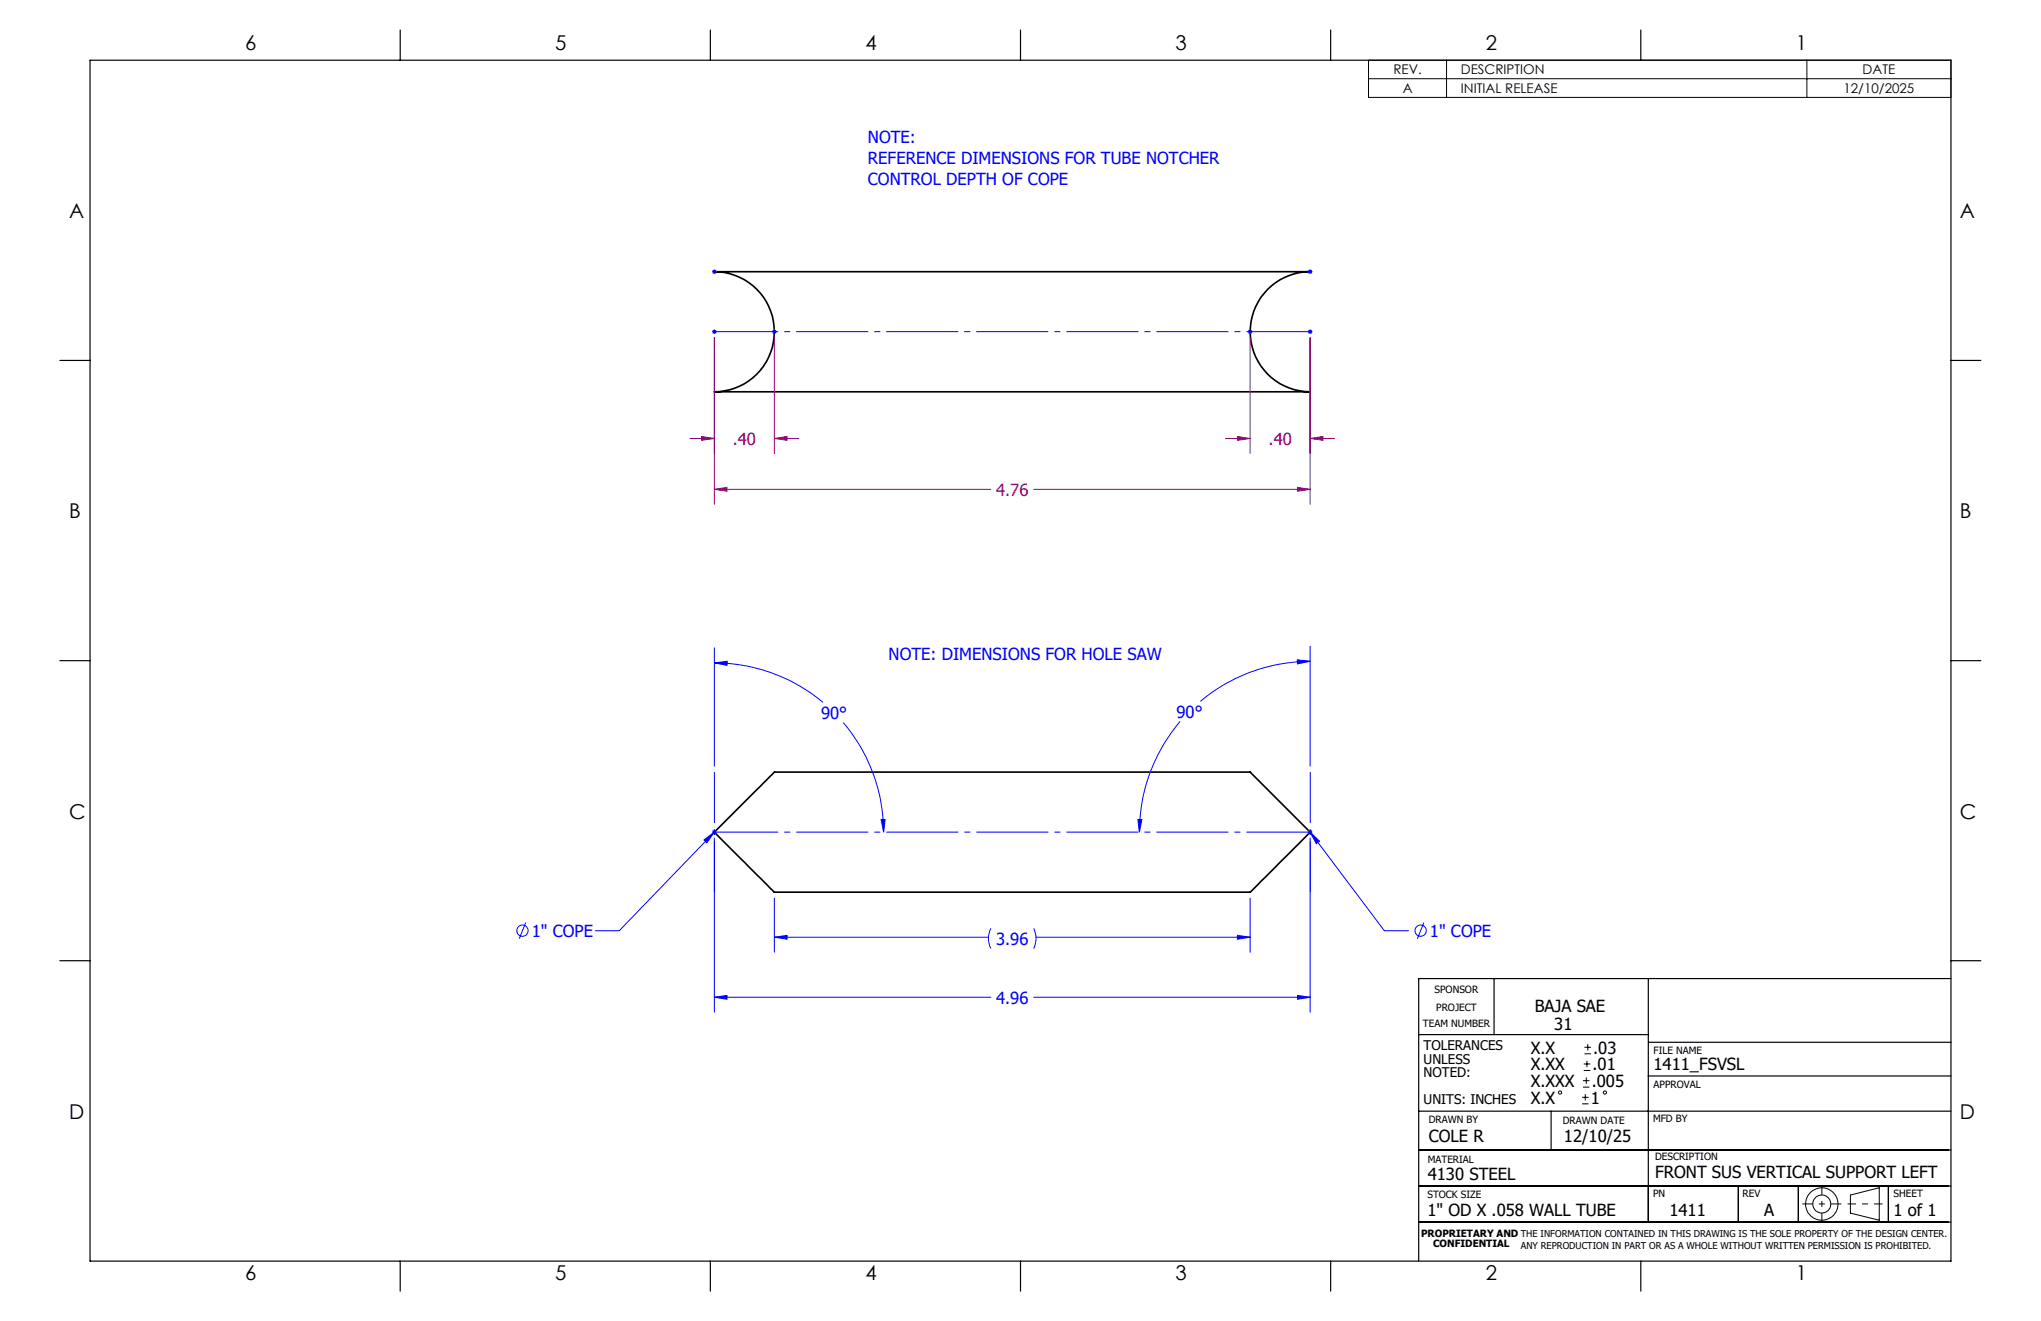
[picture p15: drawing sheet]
<svg xmlns="http://www.w3.org/2000/svg" width="432mm" height="279mm" viewBox="0 0 432 279" stroke-linecap="round" stroke-linejoin="round" font-family="sans-serif">
<defs><g id="words">
<g font-size="4.3">
<text x="51.9" y="10.7">6</text>
<text x="117.5" y="10.7">5</text>
<text x="183.1" y="10.7">4</text>
<text x="248.7" y="10.7">3</text>
<text x="314.3" y="10.7">2</text>
<text x="379.9" y="10.7">1</text>
<text x="14.6" y="46.1">A</text>
<text x="414.7" y="46.1">A</text>
<text x="14.6" y="109.6">B</text>
<text x="414.7" y="109.6">B</text>
<text x="14.6" y="173.1">C</text>
<text x="414.7" y="173.1">C</text>
<text x="14.6" y="236.6">D</text>
<text x="414.7" y="236.6">D</text>
<text x="51.9" y="270.8">6</text>
<text x="117.5" y="270.8">5</text>
<text x="183.1" y="270.8">4</text>
<text x="248.7" y="270.8">3</text>
<text x="314.3" y="270.8">2</text>
<text x="379.9" y="270.8">1</text>
</g>
<g font-size="3.5" fill="#00f">
<text x="183.6" y="30.1">NOTE:</text>
<text x="183.6" y="34.7">REFERENCE DIMENSIONS FOR TUBE NOTCHER</text>
<text x="183.6" y="39.2">CONTROL DEPTH OF COPE</text>
<text x="188" y="139.6">NOTE: DIMENSIONS FOR HOLE SAW</text>
<text x="173.7" y="152.1">90°</text>
<text x="248.9" y="151.8">90°</text>
<text x="112.5" y="198.2">1&quot; COPE</text>
<text x="210.8" y="199.9">3.96</text>
<text x="302.5" y="198.2">1&quot; COPE</text>
<text x="210.8" y="212.3">4.96</text>
</g>
<g font-size="3.5" fill="#a0006e">
<text x="155" y="94.1">.40</text>
<text x="268.4" y="94.1">.40</text>
<text x="210.8" y="104.9">4.76</text>
</g>
<g font-size="3.5">
<text x="324.7" y="214">BAJA SAE</text>
<text x="328.8" y="217.9">31</text>
<text x="323.8" y="222.9">X.X</text>
<text x="323.8" y="226.4">X.XX</text>
<text x="336.9" y="226.4">.01</text>
<text x="337.1" y="222.9">.03</text>
<text x="349.8" y="226.4">1411_FSVSL</text>
<text x="323.8" y="229.9">X.XXX</text>
<text x="323.8" y="233.5">X.X</text>
<text x="336.6" y="233.5">1</text>
<text x="336.8" y="229.9">.005</text>
<text x="302.3" y="241.5">COLE R</text>
<text x="330.9" y="241.5">12/10/25</text>
<text x="302.1" y="249.7">4130 STEEL</text>
<text x="350.1" y="249.1">FRONT SUS VERTICAL SUPPORT LEFT</text>
<text x="302" y="257.2">1&quot; OD X .058 WALL TUBE</text>
<text x="353.2" y="257.2">1411</text>
<text x="373.2" y="257.2">A</text>
<text x="400.6" y="257.1">1 of 1</text>
</g>
<g font-size="2.8">
<text x="294.8" y="15.7">REV.</text>
<text x="309.1" y="15.7">DESCRIPTION</text>
<text x="394.1" y="15.7">DATE</text>
<text x="296.8" y="19.7">A</text>
<text x="309.1" y="19.7">INITIAL RELEASE</text>
<text x="390" y="19.7">12/10/2025</text>
<text x="301.2" y="222.2">TOLERANCES</text>
<text x="301.2" y="225">UNLESS</text>
<text x="301.2" y="227.8">NOTED:</text>
<text x="301.2" y="233.5">UNITS: INCHES</text>
</g>
<g font-size="2.1">
<text x="303.5" y="210">SPONSOR</text>
<text x="303.8" y="213.9">PROJECT</text>
<text x="301" y="217.3">TEAM NUMBER</text>
<text x="349.8" y="222.9">FILE NAME</text>
<text x="349.8" y="230.2">APPROVAL</text>
<text x="302.3" y="237.5">DRAWN BY</text>
<text x="330.6" y="237.7">DRAWN DATE</text>
<text x="349.7" y="237.3">MFD BY</text>
<text x="302.1" y="245.9">MATERIAL</text>
<text x="350.1" y="245.4">DESCRIPTION</text>
<text x="302" y="253.3">STOCK SIZE</text>
<text x="349.7" y="253.3">PN</text>
<text x="368.7" y="253.2">REV</text>
<text x="400.6" y="253.2">SHEET</text>
<text x="300.7" y="261.6">PROPRIETARY AND THE INFORMATION CONTAINED IN THIS DRAWING IS THE SOLE PROPERTY OF THE DESIGN CENTER.</text>
<text x="303.2" y="263.8">CONFIDENTIAL</text>
</g>
<text font-size="2" x="321.8" y="264.2">ANY REPRODUCTION IN PART OR AS A WHOLE WITHOUT WRITTEN PERMISSION IS PROHIBITED.</text>
</g></defs>
<path d="M151.1 57.5h126.1a12.7 12.7 0 0 0-12.7 12.7 12.7 12.7 0 0 0 12.7 12.7h-126.1a12.7 12.7 0 0 0 12.7-12.7 12.7 12.7 0 0 0-12.7-12.7zM151.1 176l12.7-12.7h100.7l12.7 12.7-12.7 12.7h-100.7z" fill="none" stroke="#000" stroke-width=".35"/>
<g fill="none" stroke="#00f" stroke-width=".21">
<path d="M150.6 57.5h1M150.8 57.1l.7 .7M151.1 57v1M151.5 57.1l-.7 .7M276.7 57.5h1M276.8 57.1l.7 .7M277.2 57v1M277.5 57.1l-.7 .7M150.6 70.2h1M150.8 69.8l.7 .7M151.1 69.7v1M151.5 69.8l-.7 .7"/>
<path d="M163.3 70.2h1M163.5 69.8l.7 .7M163.8 69.7v1M164.2 69.8l-.7 .7M264 70.2h1M264.1 69.8l.7 .7M264.5 69.7v1M264.8 69.8l-.7 .7M276.7 70.2h1M276.8 69.8l.7 .7M277.2 69.7v1M277.5 69.8l-.7 .7"/>
<path d="M151.1 137v25M274.5 139.6l2.7 .3-2.7 .5zM277.2 139.9a36.3 36.3 0 0 0-23.2 8.4M277.2 136.7v25.3M151.1 140.2l2.7-.3v.8zM151.1 140.2a35.9 35.9 0 0 1 23 8.4M178.4 152.8a36 36 0 0 1 8.5 23.2M249.7 152.6a36.1 36.1 0 0 0-8.6 23.4M148.9 177.7l2.2-1.7-1.6 2.3zM150.6 176h1M150.8 175.6l.7 .8M151.1 175.5v1"/>
<path d="M151.1 177.3v36.8M151.1 176l-20.1 20.8h-5.1M151.5 175.6l-.7 .8M186.4 173.3h.9l-.4 2.7zM240.7 173.3h.9l-.5 2.7zM276.7 176h1M276.8 175.6l.7 .8M277.2 176l2 1.9-.7 .5zM277.2 175.5v1M277.2 177.3v36.8M277.2 176l15.7 20.8h5.1M277.5 175.6l-.7 .8"/>
<path d="M111.2 195.1l-1.3 3.4M163.8 198.2l2.7-.4v.8zM163.8 190v11.4M163.8 198.2h45.3M209.6 196.4l-.1 .2a4.7 4.7 0 0 0 .1 4M218.7 196.4l.2 .6a4.7 4.7 0 0 1-.2 3.6M219.2 198.2h45.3M261.8 197.8l2.7 .4-2.7 .4zM264.5 190v11.4M301.2 195.1l-1.3 3.4M151.1 210.9l2.7-.4v.8zM151.1 210.9h58.5"/>
<path d="M218.7 210.9h58.5M274.5 210.5l2.7 .4-2.7 .4z"/>
<circle cx="110.5" cy="196.8" r="1.2"/>
<circle cx="300.5" cy="196.8" r="1.19"/>
</g>
<g fill="none" stroke="#000" stroke-width=".21">
<path d="M289.5 12.7h123.2v7.9h-123.2zM289.5 16.7h123.2M306 12.7v7.9M382.3 12.7v7.9M334.7 233.5h1.4M334.7 232.1h1.4M334.9 229.9h1.4M334.9 228.6h1.4M335.1 226.4h1.3M335.1 225h1.3M335.2 222.9h1.4M335.2 221.5h1.4"/>
<path d="M335.4 231.4v1.4M335.6 227.9v1.3M335.7 224.4v1.3M335.9 220.8v1.4M391.5 252.8l6.1-1.6v6.9l-6.1-1.5z"/>
<circle cx="330" cy="231.1" r=".34"/>
<circle cx="339.5" cy="231.1" r=".34"/>
<circle cx="385.4" cy="254.6" r="1.9"/>
<circle cx="385.4" cy="254.7" r="3.4"/>
</g>
<g fill="none" stroke="#a0006e" stroke-width=".21">
<path d="M151.1 71.4v35.3M163.8 71.4v24.5M264.5 71.4v24.5M277.2 71.4v35.3M145.9 92.7h5.2M148.4 92.3l2.7 .4-2.7 .4zM163.8 92.7l2.7-.4v.8zM163.8 92.7h5.2M259.3 92.7h5.2M261.8 92.3l2.7 .4-2.7 .4zM277.2 92.7l2.7-.4v.8zM277.2 92.7h5.2"/>
<path d="M151.1 103.5l2.7-.4v.8zM151.1 103.5h58.5M218.7 103.5h58.5M274.5 103.1l2.7 .4-2.7 .4z"/>
</g>
<path d="M381.3 254.6h8.3" fill="none" stroke="#000" stroke-width=".21" stroke-dasharray="15.2 1.3 1.3 1.3" stroke-dashoffset="13" stroke-linecap="butt"/>
<path d="M385.4 250.8v7.7" fill="none" stroke="#000" stroke-width=".21" stroke-dasharray="15.2 1.3 1.3 1.3" stroke-dashoffset="13.3" stroke-linecap="butt"/>
<path d="M390.9 254.6h7.4" fill="none" stroke="#000" stroke-width=".21" stroke-dasharray="15.2 1.3 1.3 1.3" stroke-dashoffset="13.4" stroke-linecap="butt"/>
<path d="M277 70.1h-125.7M277 176h-125.7" fill="none" stroke="#00f" stroke-width=".21" stroke-dasharray="15.2 1.3 1.3 1.3" stroke-dashoffset="1.9" stroke-linecap="butt"/>
<path d="M277.2 163.3v25.4M151.1 188.7v-25.4" fill="none" stroke="#00f" stroke-width=".21" stroke-dasharray="15.2 1.3 1.3 1.3" stroke-dashoffset="4.4" stroke-linecap="butt"/>
<g fill="none" stroke="#000" stroke-width=".25">
<path d="M19 12.7h393.7v254h-393.7zM84.7 6.4v6.3M150.3 6.4v6.3M215.9 6.4v6.3M281.5 6.4v6.3M347.1 6.4v6.3M12.7 76.2h6.3M412.7 76.2h6.4M12.7 139.7h6.3M412.7 139.7h6.4M12.7 203.2h6.3M300.1 218.8h48.6"/>
<path d="M316.1 206.9v11.9M348.7 207v51.5M412.7 207h-112.6v59.7M412.7 203.2h6.4M300.1 235h112.6M328.2 235v8.2M348.7 227.6h64M348.8 220.5h64M300.1 258.5h112.6M300.1 250.9h112.6M300.1 243.2h112.6M367.8 250.9v7.6"/>
<path d="M380.5 250.9v7.6M399.5 250.9v7.6M84.7 266.7v6.4M150.3 266.7v6.4M215.9 266.7v6.4M281.5 266.7v6.4M347.1 266.7v6.4"/>
</g>
<path d="M163.8 198.2l2.7-.4v.8zM261.8 197.8l2.7 .4-2.7 .4zM186.4 173.3h.9l-.4 2.7zM151.1 140.2l2.7-.3v.8zM274.5 139.6l2.7 .3-2.7 .5zM240.7 173.3h.9l-.5 2.7zM148.9 177.7l2.2-1.7-1.6 2.3zM277.2 176l2 1.9-.7 .5z" fill="#00f"/>
<path d="M151.1 103.5l2.7-.4v.8zM274.5 103.1l2.7 .4-2.7 .4zM163.8 92.7l2.7-.4v.8zM148.4 92.3l2.7 .4-2.7 .4zM261.8 92.3l2.7 .4-2.7 .4zM277.2 92.7l2.7-.4v.8z" fill="#a0006e"/>
<path d="M151.1 210.9l2.7-.4v.8zM274.5 210.5l2.7 .4-2.7 .4z" fill="#00f"/>
<use href="#words"/>
</svg>
